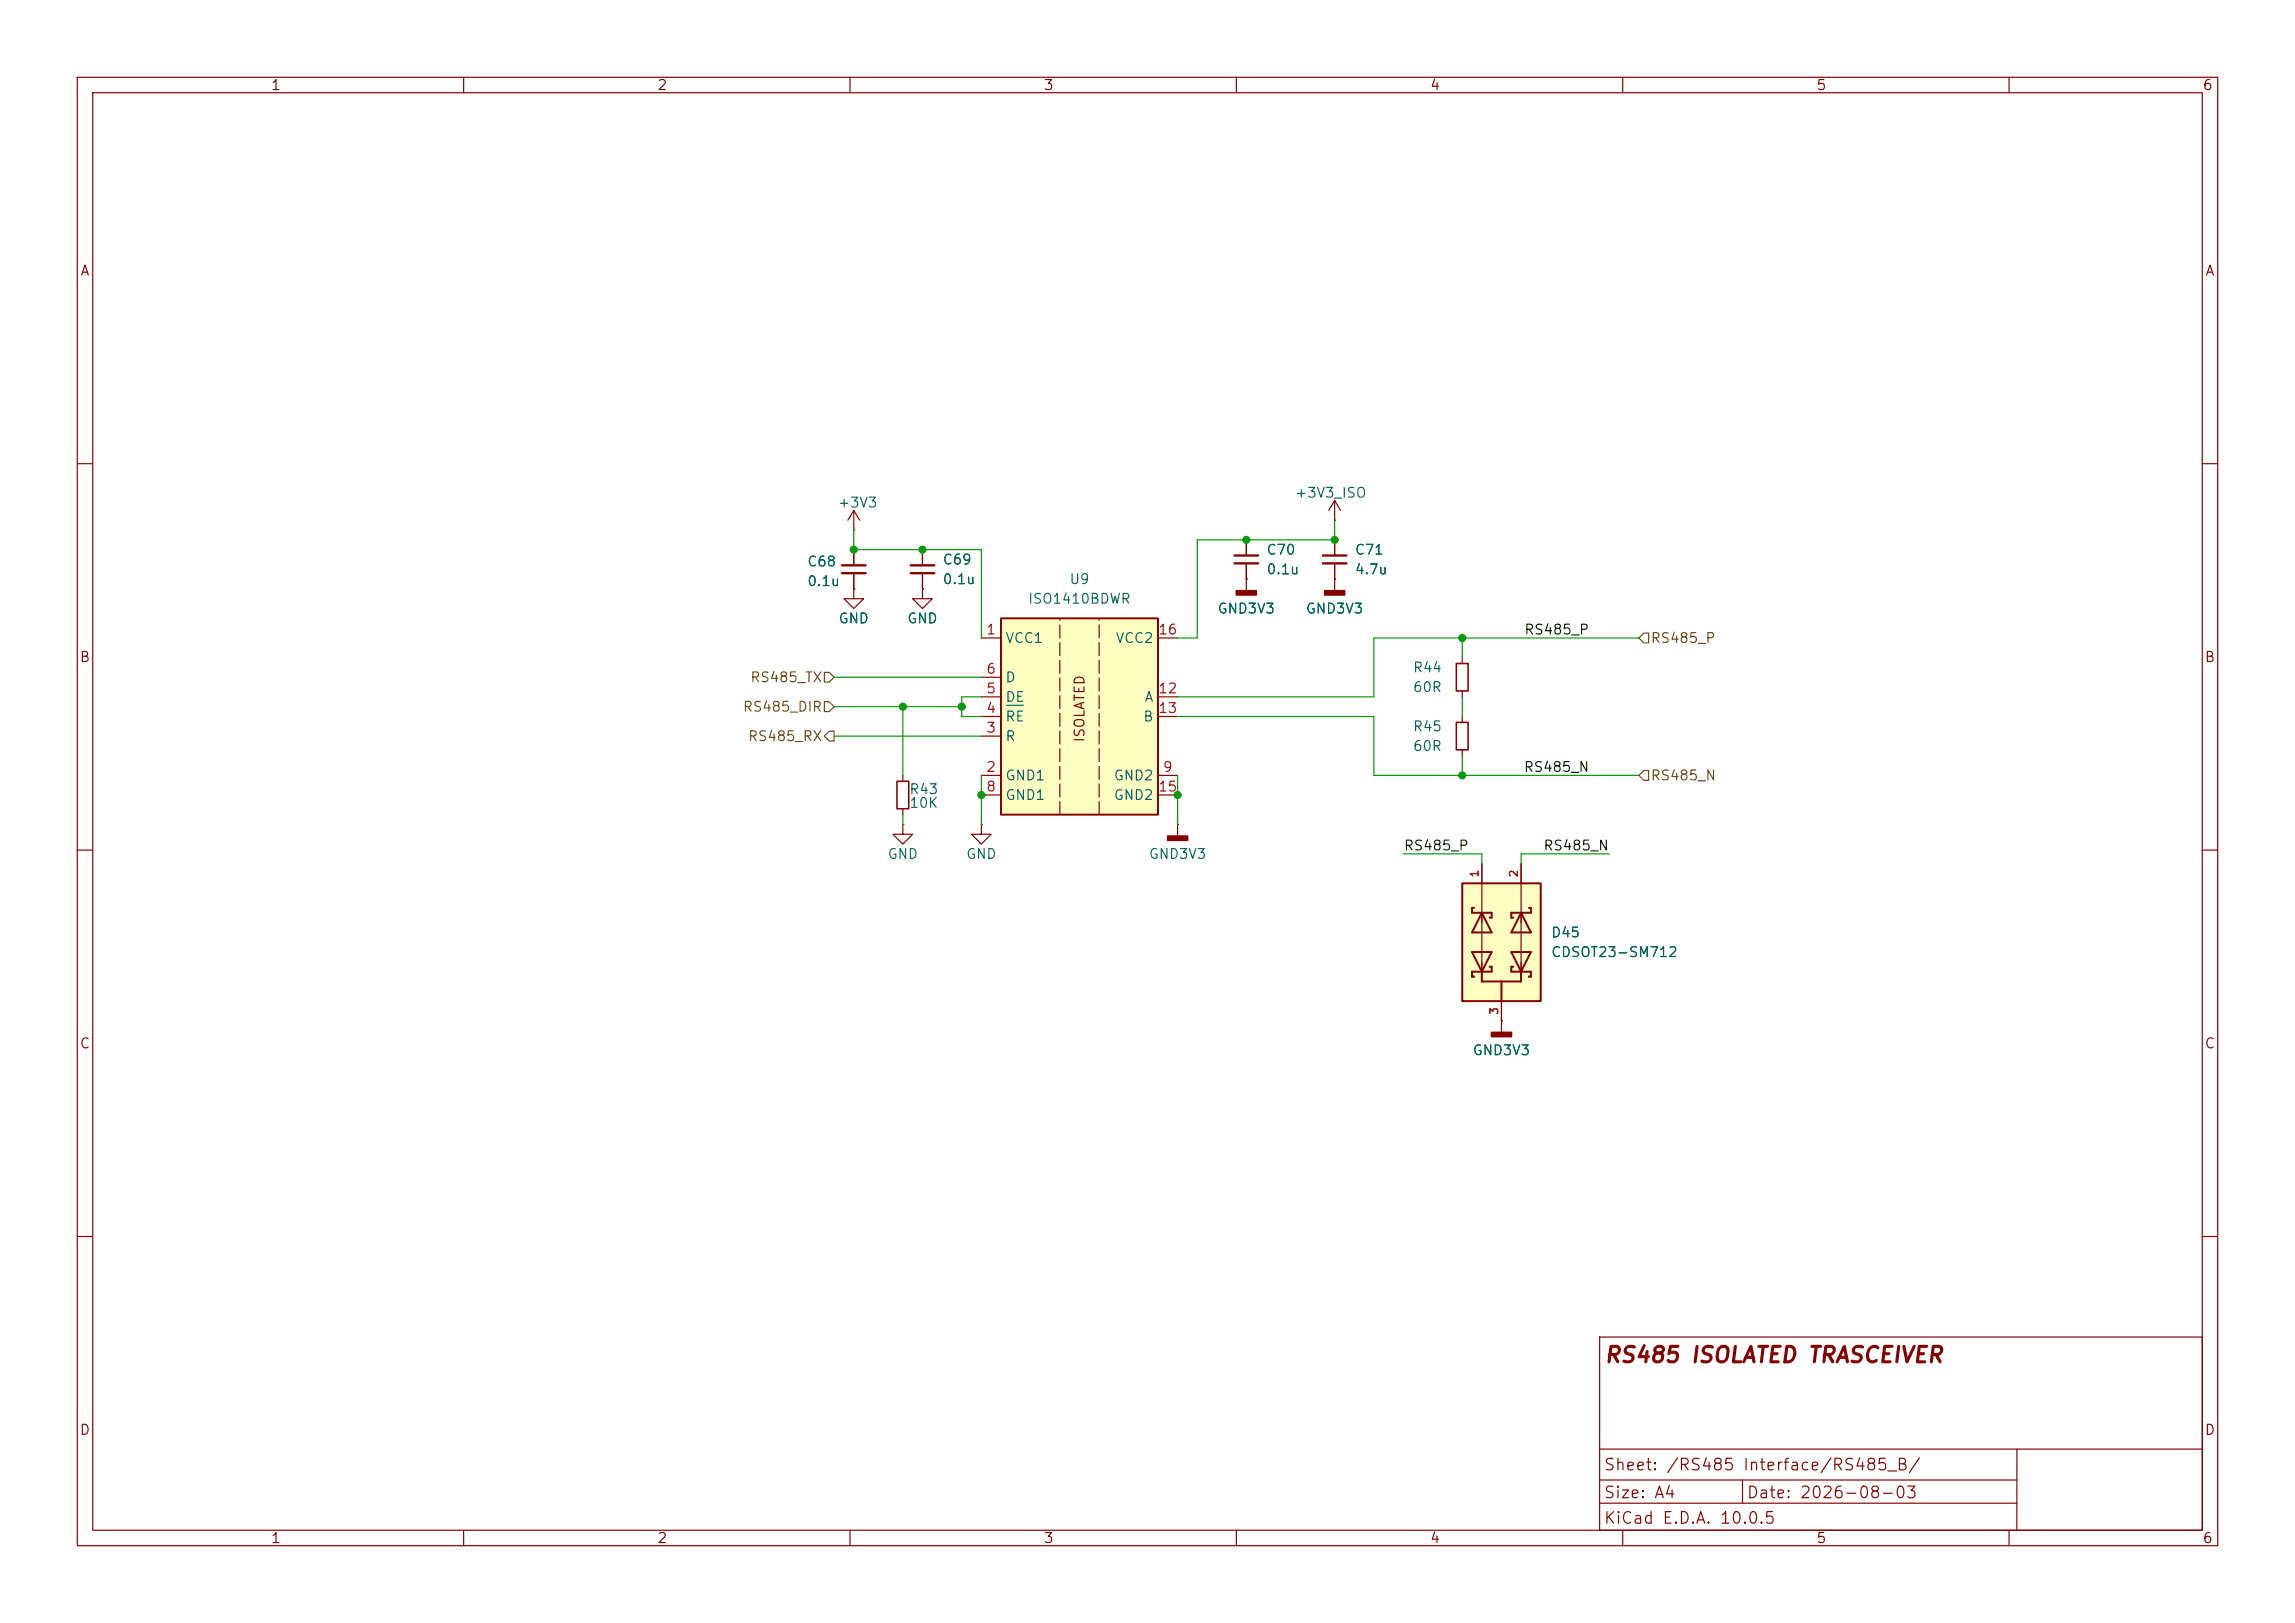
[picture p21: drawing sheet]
<svg xmlns="http://www.w3.org/2000/svg" width="297mm" height="210mm" viewBox="0 0 297 210" stroke-linecap="round" stroke-linejoin="round" font-family="sans-serif">
<defs><g id="words">
<text font-size="2" fill="#840000" x="207.5" y="176.8">RS485 ISOLATED TRASCEIVER</text>
<g font-size="1.5" fill="#840000">
<text x="207.5" y="190.6">Sheet: /RS485 Interface/RS485_B/</text>
<text x="207.5" y="197.5">KiCad E.D.A. 10.0.5</text>
<text x="207.5" y="194.2">Size: A4</text>
<text x="226" y="194.2">Date: 2026-08-03</text>
</g>
<g font-size="1.3" fill="#840000">
<text x="35" y="12">1</text>
<text x="85" y="12">2</text>
<text x="135" y="12">3</text>
<text x="185" y="12">4</text>
<text x="235" y="12">5</text>
<text x="285" y="12">6</text>
<text x="10.3" y="36">A</text>
<text x="285.3" y="36">A</text>
<text x="10.2" y="86">B</text>
<text x="285.2" y="86">B</text>
<text x="140.7" y="96.1" transform="rotate(-90 140.7 96.1)">ISOLATED</text>
<text x="10.2" y="136">C</text>
<text x="285.2" y="136">C</text>
<text x="10.2" y="186">D</text>
<text x="285.2" y="186">D</text>
<text x="35" y="200">1</text>
<text x="85" y="200">2</text>
<text x="135" y="200">3</text>
<text x="185" y="200">4</text>
<text x="235" y="200">5</text>
<text x="285" y="200">6</text>
</g>
<g font-size="1.3" fill="#006464">
<text x="108.3" y="66">+3V3</text>
<text x="167.5" y="64.7">+3V3_ISO</text>
<text x="104.4" y="73.6">C68</text>
<text x="104.4" y="76.1">0.1u</text>
<text x="121.9" y="73.4">C69</text>
<text x="121.9" y="75.9">0.1u</text>
<text x="138.3" y="75.9">U9</text>
<text x="163.8" y="72.1">C70</text>
<text x="163.8" y="74.6">0.1u</text>
<text x="175.2" y="72.1">C71</text>
<text x="175.2" y="74.6">4.7u</text>
<text x="108.4" y="81">GND</text>
<text x="117.3" y="81">GND</text>
<text x="130" y="83.5">VCC1</text>
<text x="133" y="78.4">ISO1410BDWR</text>
<text x="144.3" y="83.5">VCC2</text>
<text x="157.5" y="79.7">GND3V3</text>
<text x="168.9" y="79.7">GND3V3</text>
<text x="130" y="88.6">D</text>
<text x="182.8" y="87.3">R44</text>
<text x="182.8" y="89.9">60R</text>
<text x="130" y="93.7">RE</text>
<text x="130" y="91.1">DE</text>
<text x="147.9" y="93.7">B</text>
<text x="148" y="91.1">A</text>
<text x="182.8" y="94.9">R45</text>
<text x="130" y="101.3">GND1</text>
<text x="130" y="96.2">R</text>
<text x="144" y="101.3">GND2</text>
<text x="182.8" y="97.5">60R</text>
<text x="117.6" y="103.1">R43</text>
<text x="117.6" y="104.8">10K</text>
<text x="130" y="103.8">GND1</text>
<text x="144" y="103.8">GND2</text>
<text x="114.8" y="111.5">GND</text>
<text x="124.9" y="111.5">GND</text>
<text x="148.6" y="111.5">GND3V3</text>
<text x="200.6" y="121.6">D45</text>
<text x="200.6" y="124.2">CDSOT23-SM712</text>
<text x="190.5" y="136.9">GND3V3</text>
</g>
<g font-size="1.3" fill="#a90000">
<text x="127.5" y="82.4">1</text>
<text x="149.8" y="82.4">16</text>
<text x="127.5" y="87.5">6</text>
<text x="127.5" y="95.1">3</text>
<text x="127.5" y="92.6">4</text>
<text x="127.5" y="90">5</text>
<text x="149.8" y="90">12</text>
<text x="149.8" y="92.6">13</text>
<text x="127.5" y="100.2">2</text>
<text x="150.4" y="100.2">9</text>
<text x="127.5" y="102.7">8</text>
<text x="149.8" y="102.7">15</text>
</g>
<g font-size="1.3" fill="#0f0f0f">
<text x="197.2" y="82.4">RS485_P</text>
<text x="197.1" y="100.2">RS485_N</text>
<text x="181.6" y="110.4">RS485_P</text>
<text x="199.6" y="110.4">RS485_N</text>
</g>
<g font-size="1.3" fill="#725600">
<text x="213.5" y="83.5">RS485_P</text>
<text x="97" y="88.6">RS485_TX</text>
<text x="96" y="92.4">RS485_DIR</text>
<text x="96.7" y="96.2">RS485_RX</text>
<text x="213.5" y="101.3">RS485_N</text>
</g>
<g font-size="1" fill="#a90000">
<text x="191.6" y="113.6" transform="rotate(-90 191.6 113.6)">1</text>
<text x="196.7" y="113.6" transform="rotate(-90 196.7 113.6)">2</text>
<text x="194.1" y="131.4" transform="rotate(-90 194.1 131.4)">3</text>
</g>
</g></defs>
<g fill="none" stroke="#840000" stroke-width=".15">
<path d="M10 10h277v190h-277zM12 12h273v186h-273zM60 10v2M110 10v2M160 10v2M210 10v2M260 10v2M10 60h2M110.5 76.2v1.3h-1.3l1.3 1.2 1.3-1.2h-1.3M110.5 76.2h.1M110.5 71.1v2.1M110.5 74.2v2"/>
<path d="M172.7 67.3h.1M172.7 64.8l.8 1.2M172.7 64.8l-.7 1.2M172.7 64.8v2.5M285 60h2M10 110h2M285 110h2M194.3 132.1h.1M194.3 132.1v1.5M10 160h2M207 173h78v25h-78zM285 160h2"/>
<path d="M60 198v2M110 198v2M160 198v2M207 194.5h54M207 191.5h54M207 187.5h78M210 198v2M225.5 191.5v3M260 198v2M261 187.5v10.5"/>
</g>
<path d="M109 73.2h3M109 74.2h3" fill="none" stroke="#840000" stroke-width=".3"/>
<path d="M193 133.6h2.6v.5h-2.6z" fill="#840000" stroke="#840000" stroke-width=".25"/>
<path d="M189.2 114.3h10.2v15.2h-10.2z" fill="#ffffc2"/>
<g fill="none" stroke="#840000" stroke-width=".15">
<path d="M119.4 76.2v1.3h-1.3l1.3 1.2 1.2-1.2h-1.2M119.4 76.2h.1M119.4 71.1v2.1M119.4 74.2v2M161.3 74.9h.1M161.3 69.9v2M161.3 72.9v3.6M172.7 74.9h.1M172.7 69.9v2M172.7 72.9v3.6M189.2 85.1v.8M189.2 89.4v.8"/>
<path d="M152.4 106.7h.1M152.4 106.7v1.5M191.8 111.8v13.9M196.8 111.8v15.2M194.3 129.5v2.6"/>
</g>
<path d="M189.2 114.3h10.2v15.2h-10.2zM190.8 117.5h-.3v.6h2.5v.6h-.2M191.8 118.1l1.2 2.6h-2.5zM196.8 118.1l1.3 2.6h-2.5zM197.9 117.5h.2v.6h-2.5v.6h.2M190.5 123.2h2.5l-1.2 2.5zM191.8 125.7v1.3h5v-1.3M192.8 125.1h.2v.6h-2.5v.7h.3M194.3 127v2.5M195.6 123.2h2.5l-1.3 2.5zM195.8 125.1h-.2v.6h2.5v.7h-.2" fill="none" stroke="#840000" stroke-width=".25"/>
<path d="M188.5 85.9h1.5v3.5h-1.5z" fill="none" stroke="#840000" stroke-width=".2"/>
<path d="M117.9 73.2h3M117.9 74.2h3M159.8 71.9h3M159.8 72.9h3M171.2 71.9h3M171.2 72.9h3" fill="none" stroke="#840000" stroke-width=".3"/>
<g fill="#840000" stroke="#840000" stroke-width=".25">
<path d="M160 76.5h2.6v.5h-2.6z"/>
<path d="M171.4 76.5h2.6v.5h-2.6z"/>
<path d="M151.1 108.2h2.6v.5h-2.6z"/>
</g>
<path d="M129.5 80h20.4v25.4h-20.4z" fill="#ffffc2"/>
<path d="M129.5 80h20.4v25.4h-20.4z" fill="none" stroke="#840000" stroke-width=".25"/>
<path d="M137.2 105.4v-25.4M142.2 105.4v-25.4" fill="none" stroke="#840000" stroke-width=".15" stroke-dasharray="1.7 .6"/>
<g fill="none" stroke="#840000" stroke-width=".15">
<path d="M110.5 68.6h.1M110.5 76.2h.1M110.5 66l-.8 1.3M110.5 66l.8 1.3M110.5 66v2.6M110.5 71.1v2.1M110.5 74.2v2M119.4 76.2h.1M119.4 71.1v2.1M119.4 74.2v2M161.3 74.9h.1M161.3 69.9v2"/>
<path d="M161.3 72.9v2M172.7 74.9h.1M172.7 69.9v2M172.7 72.9v2M127 82.6h2.5M127 95.3h2.5M127 92.7h2.5M127 90.2h2.5M127 87.6h2.5M149.9 82.6h2.5M149.9 92.7h2.5M149.9 90.2h2.5"/>
<path d="M189.2 92.7v.8M189.2 97v.8M116.8 106.7v1.3h-1.2l1.2 1.2 1.3-1.2h-1.3M116.8 106.7h.1M116.8 100.3v.8M116.8 104.6v.8M127 106.7v1.3h-1.3l1.3 1.2 1.3-1.2h-1.3M127 106.7h.1M127 100.3h2.5M127 102.9h2.5M149.9 100.3h2.5M149.9 102.9h2.5"/>
<path d="M191.8 111.8v2.5M196.8 111.8v2.5M194.3 132.1h.1M194.3 129.5v2.6"/>
</g>
<path d="M130.3 91.3h2.1" fill="none" stroke="#006464" stroke-width=".15"/>
<path d="M188.5 93.5h1.5v3.5h-1.5zM116.1 101.1h1.5v3.5h-1.5z" fill="none" stroke="#840000" stroke-width=".2"/>
<path d="M106.7 90.8h.6l.6 .6-.6 .7h-.6zM106.7 87h.6l.6 .6-.6 .7h-.6zM107.3 94.6h.6v1.3h-.6l-.6-.6zM212.7 99.7h.7v1.3h-.7l-.6-.7zM212.7 81.9h.7v1.3h-.7l-.6-.6z" fill="none" stroke="#725600" stroke-width=".15"/>
<g fill="none" stroke="#009600" stroke-width=".15">
<path d="M110.5 68.6v2.5h16.5v11.5M172.7 67.3v2.6h-17.8v12.7h-2.5M107.9 95.3h19.1M107.9 91.4h16.6M107.9 87.6h19.1M116.8 91.4v8.9M127 90.2h-2.5v2.5h2.5M152.4 92.7h25.4v7.6h34.3M189.2 82.6v2.5M189.2 90.2v2.5M189.2 97.8v2.5M212.1 82.6h-34.3v7.6h-25.4"/>
<path d="M116.8 105.4v1.3M127 100.3v6.4M152.4 100.3v6.4M181.6 110.5h10.2v1.3M208.3 110.5h-11.5v1.3"/>
</g>
<g fill="#009600" stroke="#009600" stroke-width=".13">
<circle cx="189.2" cy="100.3" r=".46"/>
<circle cx="161.3" cy="69.9" r=".46"/>
<circle cx="152.4" cy="102.9" r=".46"/>
<circle cx="172.7" cy="69.9" r=".46"/>
<circle cx="189.2" cy="82.6" r=".46"/>
<circle cx="110.5" cy="71.1" r=".46"/>
<circle cx="124.5" cy="91.4" r=".46"/>
<circle cx="116.8" cy="91.4" r=".46"/>
<circle cx="119.4" cy="71.1" r=".46"/>
<circle cx="127" cy="102.9" r=".46"/>
</g>
<use href="#words"/>
</svg>
